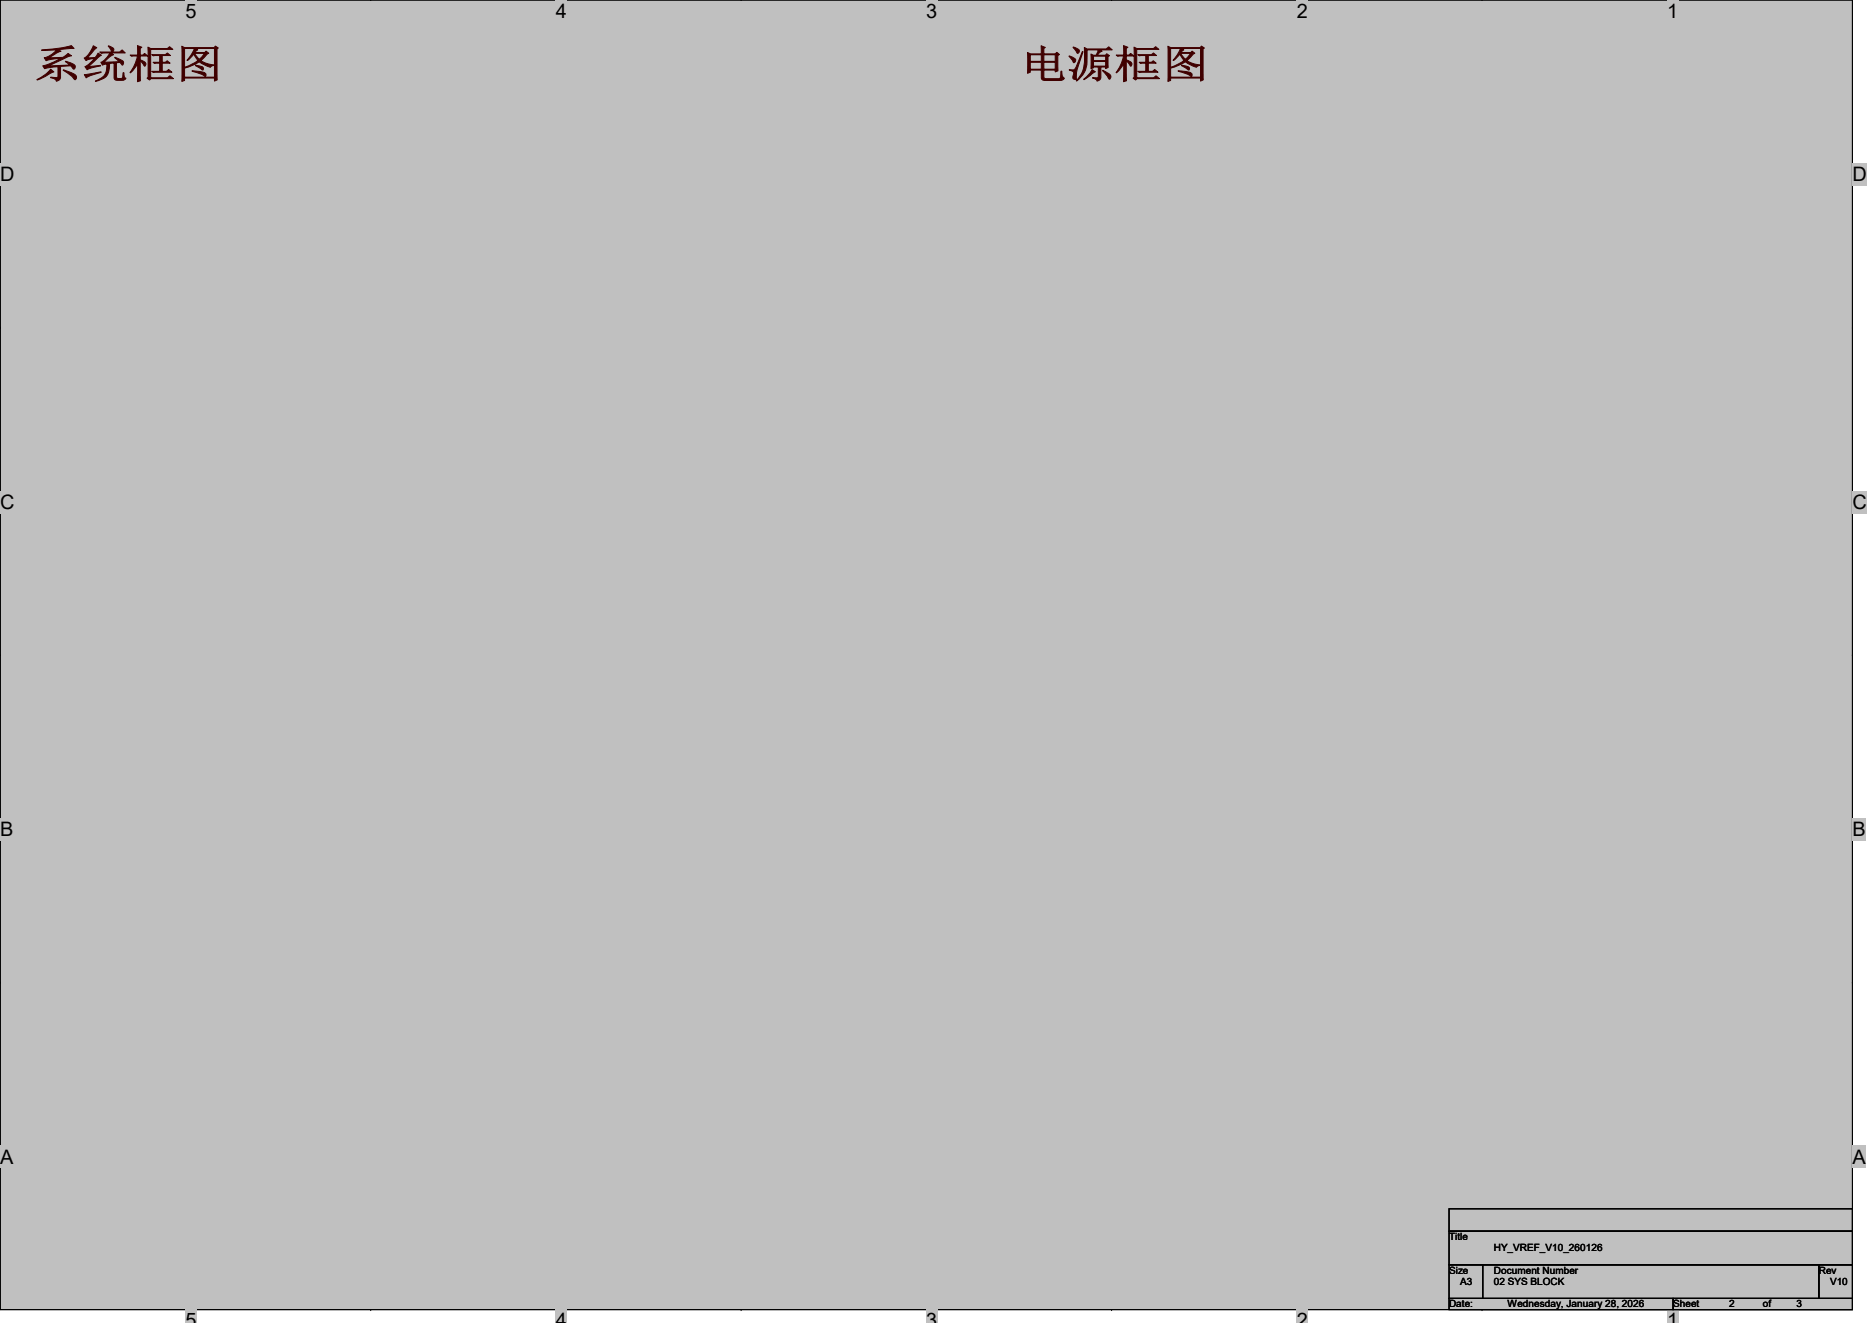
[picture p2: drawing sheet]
<svg xmlns="http://www.w3.org/2000/svg" width="297mm" height="210mm" viewBox="0 0 297 210" stroke-linecap="round" stroke-linejoin="round" font-family="sans-serif">
<defs><g id="words">
<g font-size="6.2" fill="#400000">
<text x="5.4" y="12.3">系系系原</text>
<text x="161.9" y="12.3">电电系原</text>
</g>
<g font-size="3.2">
<text x="29.4" y="2.8">5</text>
<text x="88.2" y="2.8">4</text>
<text x="147" y="2.8">3</text>
<text x="205.8" y="2.8">2</text>
<text x="264.5" y="2.8">1</text>
<text x="0" y="28.8">D</text>
<text x="293.9" y="28.8">D</text>
<text x="0" y="80.8">C</text>
<text x="293.9" y="80.8">C</text>
<text x="0" y="132.7">B</text>
<text x="293.9" y="132.7">B</text>
<text x="0" y="184.7">A</text>
<text x="293.9" y="184.7">A</text>
<text x="29.4" y="210.7">5</text>
<text x="88.2" y="210.7">4</text>
<text x="147" y="210.7">3</text>
<text x="205.8" y="210.7">2</text>
<text x="264.5" y="210.7">1</text>
</g>
<g font-size="1.6">
<text x="229.9" y="196.8">Title</text>
<text x="229.9" y="202.2">Size</text>
<text x="231.7" y="203.9">A3</text>
<text x="237" y="203.9">02 SYS BLOCK</text>
<text x="237" y="198.6">HY_VREF_V10_260126</text>
<text x="237" y="202.2">Document Number</text>
<text x="288.6" y="202.2">Rev</text>
<text x="290.4" y="203.9">V10</text>
<text x="229.9" y="207.5">Date:</text>
<text x="239.2" y="207.5">Wednesday, January 28, 2026</text>
<text x="265.5" y="207.5">Sheet</text>
<text x="274.4" y="207.5">2</text>
<text x="279.7" y="207.5">of</text>
<text x="285" y="207.5">3</text>
</g>
</g></defs>
<path d="M0 0h293.9v207.9h-293.9z" fill="#c0c0c0"/>
<path d="M0 0h293.9v207.9h-293.9z" fill="none" stroke="#000" stroke-width=".17"/>
<g fill="#c0c0c0">
<path d="M29.4 0h1.8v3.5h-1.8z"/>
<path d="M29.4 207.9h1.8v2.1h-1.8z"/>
</g>
<path d="M58.8 0h.1M58.8 207.9h.1" fill="none" stroke="#000" stroke-width=".17"/>
<g fill="#c0c0c0">
<path d="M88.2 0h1.8v3.5h-1.8z"/>
<path d="M88.2 207.9h1.8v2.1h-1.8z"/>
</g>
<path d="M117.6 0h.1M117.6 207.9h.1" fill="none" stroke="#000" stroke-width=".17"/>
<g fill="#c0c0c0">
<path d="M147 0h1.7v3.5h-1.7z"/>
<path d="M147 207.9h1.7v2.1h-1.7z"/>
</g>
<path d="M176.4 0h.1M176.4 207.9h.1" fill="none" stroke="#000" stroke-width=".17"/>
<g fill="#c0c0c0">
<path d="M205.8 0h1.7v3.5h-1.7z"/>
<path d="M205.8 207.9h1.7v2.1h-1.7z"/>
</g>
<path d="M235.2 0h.1M235.2 207.9h.1" fill="none" stroke="#000" stroke-width=".17"/>
<g fill="#c0c0c0">
<path d="M264.5 0h1.8v3.5h-1.8z"/>
<path d="M264.5 207.9h1.8v2.1h-1.8z"/>
<path d="M0 26h2.3v3.5h-2.3z"/>
<path d="M293.9 26h2.3v3.5h-2.3z"/>
<path d="M0 77.9h2.3v3.5h-2.3z"/>
<path d="M293.9 77.9h2.3v3.5h-2.3z"/>
</g>
<path d="M0 52h.1M293.9 52h.1" fill="none" stroke="#000" stroke-width=".17"/>
<g fill="#c0c0c0">
<path d="M0 129.9h2.1v3.5h-2.1z"/>
<path d="M293.9 129.9h2.1v3.5h-2.1z"/>
</g>
<path d="M0 103.9h.1M293.9 103.9h.1" fill="none" stroke="#000" stroke-width=".17"/>
<path d="M0 103.9h.1M293.9 103.9h.1" fill="none" stroke="#000" stroke-width=".16"/>
<g fill="#c0c0c0">
<path d="M0 181.9h2.2v3.5h-2.2z"/>
<path d="M293.9 181.9h2.2v3.5h-2.2z"/>
</g>
<path d="M0 155.9h.1M293.9 155.9h.1M229.9 191.9h64v3.5h-64zM229.9 195.4h64v5.3h-64zM229.9 200.7h5.4v5.4h-5.4zM229.9 206.1h35.6v1.8h-35.6zM235.3 200.7h53.3v5.4h-53.3zM265.5 206.1h28.4v1.8h-28.4zM288.6 200.7h5.3v5.4h-5.3z" fill="none" stroke="#000" stroke-width=".17"/>
<use href="#words"/>
</svg>
